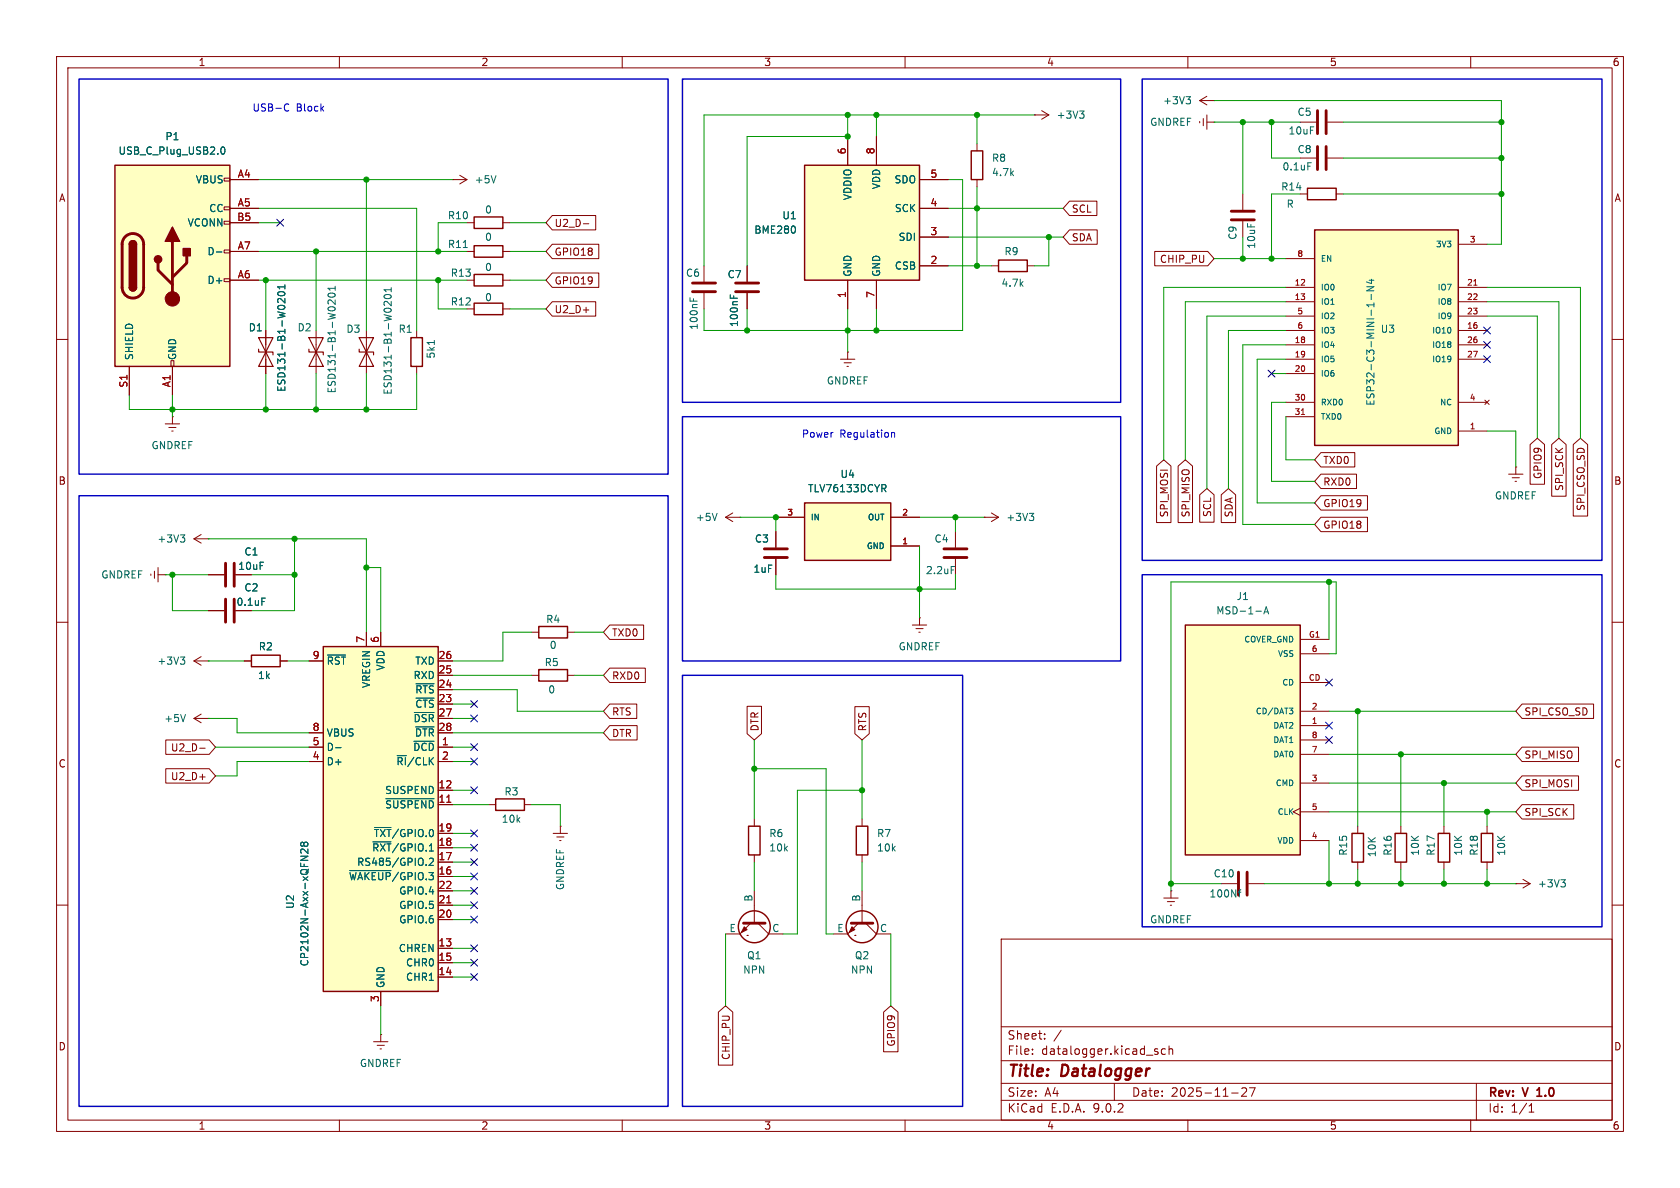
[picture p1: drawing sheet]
<svg xmlns="http://www.w3.org/2000/svg" width="297mm" height="210mm" viewBox="0 0 297 210" stroke-linecap="round" stroke-linejoin="round" font-family="sans-serif">
<defs><g id="words">
<g font-size="2.8" fill="#840000">
<text x="178" y="190.9">Title:</text>
<text x="187.7" y="190.9">Datalogger</text>
</g>
<g font-size="2.1" fill="#840000">
<text x="178" y="184">Sheet:</text>
<text x="178" y="186.7">File:</text>
<text x="184.1" y="186.7">datalogger.kicad_sch</text>
<text x="178" y="196.9">KiCad</text>
<text x="178" y="194.1">Size:</text>
<text x="184.7" y="194.1">A4</text>
<text x="185.7" y="196.9">E.D.A.</text>
<text x="193.3" y="196.9">9.0.2</text>
<text x="200" y="194.1">Date:</text>
<text x="207" y="194.1">2025-11-27</text>
<text x="263" y="194.3">Rev:</text>
<text x="263" y="196.9">Id:</text>
<text x="267.1" y="196.9">1/1</text>
<text x="269.4" y="194.3">V</text>
<text x="272.4" y="194.3">1.0</text>
</g>
<g font-size="1.8" fill="#840000">
<text x="35" y="11.9">1</text>
<text x="85" y="11.9">2</text>
<text x="135" y="11.9">3</text>
<text x="185" y="11.9">4</text>
<text x="235" y="11.9">5</text>
<text x="285" y="11.9">6</text>
<text x="10.3" y="35.9">A</text>
<text x="285.3" y="35.9">A</text>
<text x="97.9" y="40.3">U2_D-</text>
<text x="189.4" y="37.8">SCL</text>
<text x="97.9" y="45.4">GPIO18</text>
<text x="189.4" y="42.9">SDA</text>
<text x="205" y="46.7">CHIP_PU</text>
<text x="97.9" y="50.5">GPIO19</text>
<text x="97.9" y="55.6">U2_D+</text>
<text x="233.8" y="82.2">TXD0</text>
<text x="10.3" y="85.9">B</text>
<text x="233.8" y="89.9">GPIO19</text>
<text x="233.8" y="86">RXD0</text>
<text x="272.7" y="84.8" transform="rotate(-90 272.7 84.8)">GPIO9</text>
<text x="276.5" y="86.9" transform="rotate(-90 276.5 86.9)">SPI_SCK</text>
<text x="285.3" y="85.9">B</text>
<text x="206.7" y="91.6" transform="rotate(-90 206.7 91.6)">SPI_MOSI</text>
<text x="210.5" y="91.6" transform="rotate(-90 210.5 91.6)">SPI_MISO</text>
<text x="214.3" y="91.5" transform="rotate(-90 214.3 91.5)">SCL</text>
<text x="218.1" y="91.6" transform="rotate(-90 218.1 91.6)">SDA</text>
<text x="233.8" y="93.7">GPIO18</text>
<text x="280.4" y="90.4" transform="rotate(-90 280.4 90.4)">SPI_CSO_SD</text>
<text x="108.1" y="112.7">TXD0</text>
<text x="108.1" y="120.3">RXD0</text>
<text x="108.1" y="130.5">DTR</text>
<text x="108.1" y="126.7">RTS</text>
<text x="134.3" y="129.4" transform="rotate(-90 134.3 129.4)">DTR</text>
<text x="153.4" y="129.4" transform="rotate(-90 153.4 129.4)">RTS</text>
<text x="269.4" y="126.7">SPI_CSO_SD</text>
<text x="10.3" y="135.9">C</text>
<text x="30.1" y="133">U2_D-</text>
<text x="269.4" y="134.3">SPI_MISO</text>
<text x="285.3" y="135.9">C</text>
<text x="30.1" y="138.1">U2_D+</text>
<text x="269.4" y="139.4">SPI_MOSI</text>
<text x="269.4" y="144.5">SPI_SCK</text>
<text x="10.3" y="185.9">D</text>
<text x="158.4" y="185.1" transform="rotate(-90 158.4 185.1)">GPIO9</text>
<text x="285.3" y="185.9">D</text>
<text x="129.2" y="187.5" transform="rotate(-90 129.2 187.5)">CHIP_PU</text>
<text x="35" y="199.9">1</text>
<text x="85" y="199.9">2</text>
<text x="135" y="199.9">3</text>
<text x="185" y="199.9">4</text>
<text x="235" y="199.9">5</text>
<text x="285" y="199.9">6</text>
</g>
<g font-size="1.8" fill="#0000c2">
<text x="44.5" y="19.9">USB-C</text>
<text x="52.4" y="19.9">Block</text>
<text x="141.7" y="77.6">Power</text>
<text x="148.5" y="77.6">Regulation</text>
</g>
<g font-size="1.8" fill="#006464">
<text x="186.7" y="21.2">+3V3</text>
<text x="203.2" y="22.5">GNDREF</text>
<text x="205.5" y="18.6">+3V3</text>
<text x="227.7" y="24">10uF</text>
<text x="229.3" y="20.7">C5</text>
<text x="20.9" y="27.5">USB_C_Plug_USB2.0</text>
<text x="29.1" y="25">P1</text>
<text x="175.3" y="28.8">R8</text>
<text x="229.3" y="27.3">C8</text>
<text x="34.5" y="32.6">VBUS</text>
<text x="83.8" y="32.6">+5V</text>
<text x="150.7" y="35.5" transform="rotate(-90 150.7 35.5)">VDDIO</text>
<text x="155.8" y="33.5" transform="rotate(-90 155.8 33.5)">VDD</text>
<text x="158" y="32.6">SDO</text>
<text x="175.3" y="31.3">4.7k</text>
<text x="226.4" y="33.9">R14</text>
<text x="226.6" y="30.3">0.1uF</text>
<text x="33.1" y="40.2">VCONN</text>
<text x="36.9" y="37.7">CC</text>
<text x="79.1" y="39">R10</text>
<text x="85.7" y="37.9">0</text>
<text x="133.3" y="41.5">BME280</text>
<text x="138.2" y="39">U1</text>
<text x="158.1" y="37.7">SCK</text>
<text x="227.4" y="36.9">R</text>
<text x="36.6" y="45.3">D-</text>
<text x="79.1" y="44">R11</text>
<text x="85.7" y="42.8">0</text>
<text x="158.1" y="47.9">CSB</text>
<text x="158.8" y="42.8">SDI</text>
<text x="177.5" y="45.3">R9</text>
<text x="218.8" y="42.5" transform="rotate(-90 218.8 42.5)">C9</text>
<text x="222.1" y="44.1" transform="rotate(-90 222.1 44.1)">10uF</text>
<text x="36.6" y="50.4">D+</text>
<text x="79.6" y="49.1">R13</text>
<text x="85.7" y="48.1">0</text>
<text x="85.7" y="53.4">0</text>
<text x="121.2" y="49.1">C6</text>
<text x="128.5" y="49.4">C7</text>
<text x="150.7" y="49" transform="rotate(-90 150.7 49)">GND</text>
<text x="155.8" y="49" transform="rotate(-90 155.8 49)">GND</text>
<text x="176.9" y="50.9">4.7k</text>
<text x="43.9" y="58.8">D1</text>
<text x="52.5" y="58.8">D2</text>
<text x="61.1" y="59">D3</text>
<text x="70.4" y="59">R1</text>
<text x="79.6" y="54.2">R12</text>
<text x="123.5" y="58.4" transform="rotate(-90 123.5 58.4)">100nF</text>
<text x="130.7" y="57.9" transform="rotate(-90 130.7 57.9)">100nF</text>
<text x="244" y="59">U3</text>
<text x="23.7" y="63.8" transform="rotate(-90 23.7 63.8)">SHIELD</text>
<text x="31.3" y="63.8" transform="rotate(-90 31.3 63.8)">GND</text>
<text x="77.1" y="63.5" transform="rotate(-90 77.1 63.5)">5k1</text>
<text x="50.6" y="69.4" transform="rotate(-90 50.6 69.4)">ESD131-B1-W0201</text>
<text x="59.5" y="69.6" transform="rotate(-90 59.5 69.6)">ESD131-B1-W0201</text>
<text x="69.4" y="69.9" transform="rotate(-90 69.4 69.9)">ESD131-B1-W0201</text>
<text x="146.1" y="68.2">GNDREF</text>
<text x="243.2" y="71.8" transform="rotate(-90 243.2 71.8)">ESP32-C3-MINI-1-N4</text>
<text x="26.7" y="79.6">GNDREF</text>
<text x="142.7" y="87.2">TLV76133DCYR</text>
<text x="148.5" y="84.7">U4</text>
<text x="264.2" y="88.5">GNDREF</text>
<text x="122.9" y="92.3">+5V</text>
<text x="177.8" y="92.3">+3V3</text>
<text x="27.7" y="96.1">+3V3</text>
<text x="42" y="100.9">10uF</text>
<text x="43.1" y="98.4">C1</text>
<text x="133.1" y="101.4">1uF</text>
<text x="133.4" y="96.1">C3</text>
<text x="163.6" y="101.7">2.2uF</text>
<text x="165.1" y="96.1">C4</text>
<text x="17.8" y="102.5">GNDREF</text>
<text x="41.7" y="107.3">0.1uF</text>
<text x="43.1" y="104.7">C2</text>
<text x="218.5" y="106.3">J1</text>
<text x="96.4" y="110.3">R4</text>
<text x="214.9" y="108.8">MSD-1-A</text>
<text x="27.7" y="117.7">+3V3</text>
<text x="45.6" y="115.2">R2</text>
<text x="57.7" y="117.7">~{RST}</text>
<text x="68.2" y="118.6" transform="rotate(-90 68.2 118.6)">VDD</text>
<text x="73.3" y="117.7">TXD</text>
<text x="96.2" y="118">R5</text>
<text x="97.1" y="114.9">0</text>
<text x="158.8" y="115.2">GNDREF</text>
<text x="45.5" y="120.2">1k</text>
<text x="65.6" y="121.7" transform="rotate(-90 65.6 121.7)">VREGIN</text>
<text x="73" y="120.2">RXD</text>
<text x="73.3" y="122.8">~{RTS}</text>
<text x="73.3" y="125.3">~{CTS}</text>
<text x="96.8" y="122.8">0</text>
<text x="28.9" y="127.9">+5V</text>
<text x="57.7" y="130.4">VBUS</text>
<text x="73" y="127.9">~{DSR}</text>
<text x="73.3" y="130.4">~{DTR}</text>
<text x="57.7" y="132.9">D-</text>
<text x="57.7" y="135.5">D+</text>
<text x="70" y="135.5">~{RI}/CLK</text>
<text x="72.9" y="132.9">~{DCD}</text>
<text x="68" y="140.6">SUSPEND</text>
<text x="68" y="143.1">~{SUSPEND}</text>
<text x="89.1" y="140.8">R3</text>
<text x="66" y="148.2">~{TXT}/GPIO.0</text>
<text x="88.6" y="145.6">10k</text>
<text x="135.9" y="148.2">R6</text>
<text x="154.9" y="148.2">R7</text>
<text x="61.6" y="155.8">~{WAKEUP}/GPIO.3</text>
<text x="63" y="153.3">RS485/GPIO.2</text>
<text x="65.7" y="150.7">~{RXT}/GPIO.1</text>
<text x="135.9" y="150.7">10k</text>
<text x="154.9" y="150.7">10k</text>
<text x="214.5" y="155.3">C10</text>
<text x="238.4" y="151.4" transform="rotate(-90 238.4 151.4)">R15</text>
<text x="243.4" y="151.6" transform="rotate(-90 243.4 151.6)">10K</text>
<text x="246.2" y="151.4" transform="rotate(-90 246.2 151.4)">R16</text>
<text x="251.1" y="151.4" transform="rotate(-90 251.1 151.4)">10K</text>
<text x="253.8" y="151.4" transform="rotate(-90 253.8 151.4)">R17</text>
<text x="258.7" y="151.4" transform="rotate(-90 258.7 151.4)">10K</text>
<text x="261.5" y="151.4" transform="rotate(-90 261.5 151.4)">R18</text>
<text x="266.3" y="151.4" transform="rotate(-90 266.3 151.4)">10K</text>
<text x="52.2" y="160.8" transform="rotate(-90 52.2 160.8)">U2</text>
<text x="70.5" y="158.3">GPIO.4</text>
<text x="70.5" y="160.9">GPIO.5</text>
<text x="99.9" y="157.5" transform="rotate(-90 99.9 157.5)">GNDREF</text>
<text x="133.1" y="159.5" transform="rotate(-90 133.1 159.5)">B</text>
<text x="152.1" y="159.5" transform="rotate(-90 152.1 159.5)">B</text>
<text x="213.7" y="158.9">100Nf</text>
<text x="271.8" y="157.1">+3V3</text>
<text x="70.5" y="163.4">GPIO.6</text>
<text x="128.9" y="164.8">E</text>
<text x="136.4" y="164.8">C</text>
<text x="147.9" y="164.8">E</text>
<text x="155.5" y="164.8">C</text>
<text x="203.2" y="163.4">GNDREF</text>
<text x="54.7" y="170.9" transform="rotate(-90 54.7 170.9)">CP2102N-Axx-xQFN28</text>
<text x="70.4" y="168.5">CHREN</text>
<text x="71.7" y="171">CHR0</text>
<text x="71.7" y="173.6">CHR1</text>
<text x="131.3" y="172.3">NPN</text>
<text x="132" y="169.8">Q1</text>
<text x="150.3" y="172.3">NPN</text>
<text x="151" y="169.8">Q2</text>
<text x="68.2" y="174.8" transform="rotate(-90 68.2 174.8)">GND</text>
<text x="63.5" y="188.8">GNDREF</text>
</g>
<g font-size="1.8" fill="#a90000">
<text x="149.6" y="27.4" transform="rotate(-90 149.6 27.4)">6</text>
<text x="154.7" y="27.4" transform="rotate(-90 154.7 27.4)">8</text>
<text x="41.9" y="31.5">A4</text>
<text x="164.4" y="31.5">5</text>
<text x="41.8" y="39.1">B5</text>
<text x="41.9" y="36.6">A5</text>
<text x="164.4" y="36.6">4</text>
<text x="164.4" y="41.7">3</text>
<text x="41.9" y="44.2">A7</text>
<text x="164.4" y="46.7">2</text>
<text x="41.9" y="49.3">A6</text>
<text x="149.6" y="52.8" transform="rotate(-90 149.6 52.8)">1</text>
<text x="154.7" y="52.8" transform="rotate(-90 154.7 52.8)">7</text>
<text x="22.6" y="68.6" transform="rotate(-90 22.6 68.6)">S1</text>
<text x="30.2" y="68.6" transform="rotate(-90 30.2 68.6)">A1</text>
<text x="64.5" y="113.7" transform="rotate(-90 64.5 113.7)">7</text>
<text x="67.1" y="113.7" transform="rotate(-90 67.1 113.7)">6</text>
<text x="55.2" y="116.6">9</text>
<text x="77.4" y="116.6">26</text>
<text x="77.4" y="119.1">25</text>
<text x="77.4" y="121.7">24</text>
<text x="77.4" y="124.2">23</text>
<text x="55.2" y="129.3">8</text>
<text x="55.2" y="131.8">5</text>
<text x="77.4" y="126.7">27</text>
<text x="77.4" y="129.3">28</text>
<text x="78" y="131.8">1</text>
<text x="55.2" y="134.4">4</text>
<text x="78" y="134.4">2</text>
<text x="77.4" y="139.4">12</text>
<text x="77.4" y="142">11</text>
<text x="77.4" y="147.1">19</text>
<text x="77.4" y="149.6">18</text>
<text x="77.4" y="152.1">17</text>
<text x="77.4" y="154.7">16</text>
<text x="77.4" y="157.2">22</text>
<text x="77.4" y="159.8">21</text>
<text x="77.4" y="162.3">20</text>
<text x="77.4" y="167.4">13</text>
<text x="77.4" y="169.9">15</text>
<text x="77.4" y="172.5">14</text>
<text x="67.1" y="177.2" transform="rotate(-90 67.1 177.2)">3</text>
</g>
<g font-size="1.4" fill="#a90000">
<text x="229.3" y="45.5">8</text>
<text x="259.7" y="42.9">3</text>
<text x="228.8" y="50.5">12</text>
<text x="228.8" y="53.1">13</text>
<text x="259.3" y="50.5">21</text>
<text x="259.3" y="53.1">22</text>
<text x="229.3" y="55.6">5</text>
<text x="229.3" y="58.2">6</text>
<text x="259.3" y="55.6">23</text>
<text x="259.3" y="58.2">16</text>
<text x="228.8" y="60.7">18</text>
<text x="228.8" y="63.2">19</text>
<text x="228.8" y="65.8">20</text>
<text x="259.3" y="60.7">26</text>
<text x="259.3" y="63.2">27</text>
<text x="228.8" y="70.9">30</text>
<text x="259.7" y="70.9">4</text>
<text x="228.8" y="73.4">31</text>
<text x="259.7" y="75.9">1</text>
<text x="139.1" y="91.2">3</text>
<text x="159.4" y="91.2">2</text>
<text x="159.4" y="96.3">1</text>
<text x="231.3" y="112.8">G1</text>
<text x="231.8" y="115.3">6</text>
<text x="231.3" y="120.4">CD</text>
<text x="231.8" y="125.5">2</text>
<text x="231.8" y="130.6">8</text>
<text x="231.8" y="128">1</text>
<text x="231.8" y="133.1">7</text>
<text x="231.8" y="143.3">5</text>
<text x="231.8" y="138.2">3</text>
<text x="231.8" y="148.3">4</text>
</g>
<g font-size="1.4" fill="#006464">
<text x="233.4" y="46.5">EN</text>
<text x="253.7" y="43.9">3V3</text>
<text x="233.4" y="51.5">IO0</text>
<text x="254" y="51.5">IO7</text>
<text x="233.4" y="54.1">IO1</text>
<text x="233.4" y="56.6">IO2</text>
<text x="233.4" y="59.2">IO3</text>
<text x="253.1" y="59.2">IO10</text>
<text x="254" y="54.1">IO8</text>
<text x="254" y="56.6">IO9</text>
<text x="233.4" y="61.7">IO4</text>
<text x="233.4" y="64.2">IO5</text>
<text x="253.1" y="61.7">IO18</text>
<text x="253.1" y="64.2">IO19</text>
<text x="233.4" y="66.8">IO6</text>
<text x="233.4" y="71.9">RXD0</text>
<text x="254.5" y="71.9">NC</text>
<text x="233.4" y="74.4">TXD0</text>
<text x="253.4" y="76.9">GND</text>
<text x="143.3" y="92.2">IN</text>
<text x="153.3" y="92.2">OUT</text>
<text x="153.1" y="97.3">GND</text>
<text x="219.8" y="113.8">COVER_GND</text>
<text x="225.8" y="116.3">VSS</text>
<text x="226.6" y="121.4">CD</text>
<text x="221.9" y="126.5">CD/DAT3</text>
<text x="225" y="131.5">DAT1</text>
<text x="225" y="129">DAT2</text>
<text x="225" y="134.1">DAT0</text>
<text x="225.4" y="139.2">CMD</text>
<text x="225.7" y="149.3">VDD</text>
<text x="225.7" y="144.2">CLK</text>
</g>
</g></defs>
<g fill="none" stroke="#840000" stroke-width=".18">
<path d="M10 10h277v190h-277zM12 12h273v186h-273zM60 10v2M110 10v2M160 10v2M210 10v2M260 10v2M82.5 49.5h1.3M88.9 49.5h1.3M10 60h2M285 60h2M10 110h2"/>
<path d="M36.8 101.6h2.8M41.7 101.6h2.7M285 110h2M133.3 157.5v5.7M10 160h2M132.1 165.4h.1M132.7 163.2l-1.9 1.9h-2.5M134 163.2l1.9 1.9h2.5M177 166h108v32h-108zM285 160h2M60 198v2M110 198v2"/>
<path d="M160 198v2M177 194.5h108M177 191.5h108M177 187.5h108M177 181.5h108M182.5 186.3v.1M182.5 185.5v.1M184.7 183.6v.1M184.7 182.8v.1M187.6 182.1l-1.3 2M197 191.5v3M204.3 185.9l.4 .1v.2l-.2 .2h-.3"/>
<path d="M204.3 185.4l.4 .1M206 185.5l-.4-.1-.3 .3v.4l.2 .2h.5M206.7 185.5l.2-.1 .3 .1 .1 .9M206.7 184.9v1.5M210 198v2M217.7 193.2h1.2M219.5 192.4l.6-.1 .2 .1 .1 .3-.9 1.1h.9M220.9 192.3h1l-.7 1.5M260 198v2M261 191.5v6.5M270.3 196.6h.9M270.3 195.5l.4-.4v1.5"/>
</g>
<path d="M271.7 193.8h.9M271.8 192.6l-.1 .1" fill="none" stroke="#840000" stroke-width=".3"/>
<g fill="none" stroke="#840000" stroke-width=".25">
<path d="M83.8 48.5h5.1v2h-5.1z"/>
<circle cx="133.3" cy="163.8" r="2.82"/>
</g>
<path d="M39.9 99.6v4M41.4 99.6v4M131.4 163.2h3.9" fill="none" stroke="#840000" stroke-width=".51"/>
<path d="M131.6 163.8l.5 .5-1 .5z" fill="#840000" stroke="#840000" stroke-width=".18"/>
<path d="M142.2 29.2h20.4v20.3h-20.4z" fill="#ffffc2"/>
<g fill="none" stroke="#840000" stroke-width=".25">
<path d="M83.8 38.4h5.1v2h-5.1zM142.2 29.2h20.4v20.3h-20.4zM231.1 33.3h5.1v2h-5.1zM72.6 59.7h2.1v5.1h-2.1zM83.8 43.4h5.1v2.1h-5.1zM83.8 53.6h5.1v2h-5.1zM176.5 46h5.1v2h-5.1zM95.2 110.7h5.1v2.1h-5.1zM132.3 146.1h2.1v5h-2.1zM151.4 146.1h2v5h-2zM254.3 147.3h2v5.1h-2zM261.9 147.3h2v5.1h-2z"/>
<circle cx="152.4" cy="163.8" r="2.82"/>
</g>
<g fill="none" stroke="#840000" stroke-width=".18">
<path d="M184.1 19.6l1.3 .7M82.5 39.4h1.3M88.9 39.4h1.3M149.9 24.1v5.1M154.9 24.1v5.1M162.6 31.8h5M162.6 36.8h5M182.9 20.3h.1M182.9 20.3h2.5M185.4 20.3l-1.3 .8M229.9 34.3h1.2M236.2 34.3h1.3"/>
<path d="M55.9 58.4v7.6M64.8 58.4v7.6M73.7 58.4v1.3M82.5 44.5h1.3M82.5 54.6h1.3M88.9 44.5h1.3M88.9 54.6h1.3M124.5 47v2.8M124.5 51.8v2.8M132.1 47v2.8M132.1 51.8v2.8M149.9 49.5v5.1"/>
<path d="M154.9 49.5v5.1M162.6 41.9h5M162.6 47h5M175.3 47h1.2M181.6 47h1.3M73.7 64.8v1.2M148.6 63.5h2.5M149.2 64.1h1.3M149.7 64.8h.3M149.9 62.2h.1M149.9 62.2v1.3M34.3 95.3l1.3 .7"/>
<path d="M34.3 95.3h2.5M35.6 94.5l-1.3 .8M36.8 95.3h.1M26.7 101.5v.2M27.3 101v1.2M27.9 101.6h1.3M27.9 100.3v2.6M29.2 101.6h.1M34.3 116.8l1.3 .8M34.3 116.8h2.5M35.6 116.1l-1.3 .7M36.8 116.8h.1"/>
<path d="M36.8 108h2.8M41.7 108h2.7M94 111.8h1.2M100.3 111.8h1.3M34.3 127l1.3 .8M34.3 127h2.5M35.6 126.2l-1.3 .8M36.8 127h.1M133.3 144.8v1.3M133.3 151.1v1.3M152.4 144.8v1.3M152.4 151.1v1.3"/>
<path d="M152.4 157.5v5.7M255.3 146.1v1.2M255.3 152.4v1.3M262.9 146.1v1.2M262.9 152.4v1.3M151.1 165.4h.1M151.8 163.2l-1.9 1.9h-2.6M153 163.2l1.9 1.9h2.6"/>
</g>
<g fill="none" stroke="#006464" stroke-width=".18">
<path d="M190.9 19.6h.7l-.4 .5M191.4 20.1l.2 .3v.3l-.2 .2M58.1 51.9a.69 .69 0 0 1 1.2 .3 .72 .72 0 0 1-1.3-.1zM59.3 53v.8l-1-.8-.3 .3 .1 .4M59.3 50.6v.7M59.3 51h-1.3l.3 .3M68 52.2a.69 .69 0 0 1 1.2 .3 .72 .72 0 0 1-1.3-.1zM69.2 53.3v.8l-.9-.8-.4 .2 .1 .5M69.2 50.9v.7M69.2 51.2h-1.3l.4 .4M81.9 43.8h.7M122 52.6v.6"/>
<path d="M122.6 52.8v.4M129.1 52.1v.6M129.7 52.3v.4M140.6 40.2v.8M76.8 60.2v.7M31.9 94.6h.8l-.5 .4M32.4 95l.3 .3v.3l-.3 .2M31.9 116.1h.8l-.5 .5M32.4 116.6l.3 .3v.3l-.3 .2M46.3 105.7h.6M32.8 126.3l-.4 1.3"/>
</g>
<path d="M122.4 50h4.1M122.4 51.6h4.1M130 50h4.1M130 51.6h4.1M39.9 105.9v4.1M41.4 105.9v4.1M150.5 163.2h3.8" fill="none" stroke="#840000" stroke-width=".51"/>
<path d="M150.6 163.8l.5 .5-1 .5z" fill="#840000" stroke="#840000" stroke-width=".18"/>
<path d="M54.6 59.7h2.5l-1.2 2.5zM63.5 59.7h2.5l-1.2 2.5zM54.6 61.7v.5h2.5v.5M55.9 62.2l1.2 2.6h-2.5zM63.5 61.7v.5h2.5v.5M64.8 62.2l1.2 2.6h-2.5z" fill="none" stroke="#840000" stroke-width=".2"/>
<path d="M209.5 110.5h20.4v40.6h-20.4z" fill="#ffffc2"/>
<path d="M171.7 26.7h2v5.1h-2zM209.5 110.5h20.4v40.6h-20.4z" fill="none" stroke="#840000" stroke-width=".25"/>
<g fill="none" stroke="#840000" stroke-width=".18">
<path d="M172.7 25.4v1.3M172.7 31.8v1.2M229.9 115.6h5M229.9 113h5M229.9 138.4h5M229.9 133.4h5M229.9 130.8h5M229.9 128.3h5M229.9 125.7h5M229.9 120.7h5M215.9 156.2h2.8M220.7 156.2h2.8"/>
<path d="M229.9 142.9l-1.3 .6 1.3 .6M229.9 148.6h5M229.9 143.5h5M66 184.2h2.6M66.7 184.8h1.2M67.2 185.4h.2M67.3 182.9h.1M67.3 182.9v1.3"/>
</g>
<path d="M222 108h1M223.4 108.5l.5-1.2 .4 1.2M223.6 108.2h.6M227.9 125.2h.7l-.4 .4M228.4 125.6l.2 .2v.2l-.2 .2M218.9 157.7h.5M219.4 157.3l-.3 .2v1.1" fill="none" stroke="#006464" stroke-width=".18"/>
<path d="M218.9 154.2v4M220.5 154.2v4" fill="none" stroke="#840000" stroke-width=".51"/>
<path d="M57.1 114.3h20.4v61h-20.4z" fill="#ffffc2"/>
<path d="M44.4 115.8h5.1v2.1h-5.1zM57.1 114.3h20.4v61h-20.4zM95.2 118.4h5.1v2h-5.1zM87.6 141.2h5.1v2.1h-5.1zM239 147.3h2v5.1h-2zM246.6 147.3h2.1v5.1h-2.1z" fill="none" stroke="#840000" stroke-width=".25"/>
<g fill="none" stroke="#840000" stroke-width=".18">
<path d="M47 58.4v7.6M29.2 74.9h2.5M29.8 75.6h1.3M30.4 76.2h.2M30.5 73.7h.1M30.5 73.7v1.2M168.9 94v2.8M168.9 98.8v2.8M174 91.4h.1M174 91.4h2.5M175.3 90.7l1.2 .7M176.5 91.4l-1.2 .8"/>
<path d="M43.2 116.8h1.2M49.5 116.8h1.3M54.6 116.8h2.5M64.8 111.8v2.5M67.3 111.8v2.5M77.5 116.8h2.5M77.5 119.4h2.5M94 119.4h1.2M100.3 119.4h1.3M54.6 129.5h2.5M54.6 132.1h2.5M54.6 134.6h2.5"/>
<path d="M77.5 129.5h2.5M77.5 132.1h2.5M77.5 134.6h2.5M77.5 121.9h2.5M77.5 124.5h2.5M77.5 127h2.5M77.5 139.7h2.5M77.5 142.2h2.5M77.5 147.3h2.5M77.5 149.9h2.5M77.5 152.4h2.5M77.5 154.9h2.5"/>
<path d="M77.5 157.5h2.5M86.4 142.2h1.2M92.7 142.2h1.3M97.8 147.3h2.5M98.4 148h1.3M98.9 148.6h.3M99.1 146.1h.1M99.1 146.1v1.2M240 146.1v1.2M240 152.4v1.3M247.6 146.1v1.2M247.6 152.4v1.3"/>
<path d="M268 156.2h.1M268 156.2h2.5M269.2 155.4l1.3 .8M270.5 156.2l-1.3 .8M67.3 175.3v2.5M77.5 160h2.5M77.5 162.6h2.5M77.5 167.6h2.5M77.5 170.2h2.5M77.5 172.7h2.5"/>
</g>
<g fill="none" stroke="#006464" stroke-width=".18">
<path d="M49.2 51.7a.69 .69 0 0 1 1.2 .3 .72 .72 0 0 1-1.3-.1zM50.4 52.8v.8l-.9-.8-.4 .2 .1 .5M50.4 50.3v.8M50.4 50.7h-1.3l.4 .4M182 90.7h.7l-.4 .5M182.5 91.2l.2 .3v.3l-.2 .2M57.9 115.8h3.2M168.2 100.1h.6M59.3 132.2h1M73.2 131h3.5M73.2 126h3.5M73.5 128.5h3.2"/>
<path d="M73.5 120.9h3.2M73.5 123.4h3.2M53.2 151.4h1.2l-1.2 .7M53.7 149.1l-.2-.2-.3 .2v.4l.2 .1 .3-.2M53.7 149.1l.2-.2h.3l.2 .2v.4l-.2 .1-.4-.1-.1-.1M53.7 149.1v.3M54.4 150.1v.8l-.9-.8-.3 .2 .1 .5M61.8 153.9h7.3M65.9 148.8h3.2M66.2 146.3h2.9M68.2 141.2h8.5M75.3 152.9v.1"/>
<path d="M75.9 151.8l.5-.1 .2 .4-.8 .9h.8M275.9 155.5h.8l-.4 .5M276.5 156l.2 .2v.3l-.2 .3"/>
</g>
<path d="M79 141.8h.7M79 159.6h.7" fill="none" stroke="#a90000" stroke-width=".18"/>
<path d="M45.7 59.7h2.6l-1.3 2.5zM45.7 61.7v.5h2.6v.5M47 62.2l1.3 2.6h-2.6z" fill="none" stroke="#840000" stroke-width=".2"/>
<path d="M166.9 97h4M166.9 98.6h4" fill="none" stroke="#840000" stroke-width=".51"/>
<path d="M20.3 29.2h20.3v35.6h-20.3z" fill="#ffffc2"/>
<g fill="none" stroke="#840000" stroke-width=".18">
<path d="M39.6 31.5h1v.5h-1zM39.6 36.6h1v.5h-1zM39.6 39.1h1v.5h-1zM40.6 31.8h5.1M40.6 36.8h5.1M40.6 39.4h5.1M39.6 44.2h1v.5h-1zM39.6 49.3h1v.5h-1zM40.6 44.5h5.1M40.6 49.5h5.1M22.9 64.8v5.1M30.2 63.8h.5v1h-.5z"/>
<path d="M30.5 64.8v5.1M161.3 110.5h2.5M161.9 111.1h1.3M162.4 111.8h.3M162.6 109.2h.1M162.6 109.2v1.3M205.7 158.8h2.6M206.4 159.4h1.2M207 157.5h.1M207 157.5v1.3M206.9 160h.2"/>
</g>
<path d="M20.3 29.2h20.3v35.6h-20.3zM22.9 43.2a.64 .64 0 0 1 .6-.7 .64 .64 0 0 1 .6 .7M22.9 50.8a.64 .64 0 0 0 .6 .6 .64 .64 0 0 0 .6-.6" fill="none" stroke="#840000" stroke-width=".25"/>
<path d="M22.1 41.8a1.9 1.9 0 0 1 2.1-.4 1.9 1.9 0 0 1 1.2 1.8v7.6a1.91 1.91 0 0 1-1.9 1.9 1.91 1.91 0 0 1-1.9-1.9v-7.8l.2-.6zM27.9 46.5v1.3l2.6 2.5M30.5 42.7v10.1M33 45.2v1.3l-2.5 2.5" fill="none" stroke="#840000" stroke-width=".51"/>
<g fill="#840000" stroke="#840000" stroke-width=".25">
<path d="M22.9 43.2h1.2v7.6h-1.2z"/>
<path d="M23 42.7a.64 .64 0 0 1 .7-.1 .64 .64 0 0 1 .4 .6h-1.2z"/>
<path d="M22.9 50.8h1.2a.64 .64 0 0 1-.6 .6 .64 .64 0 0 1-.6-.6z"/>
<path d="M30.5 40.1l1.2 2.6h-2.5z"/>
<path d="M32.4 43.9h1.3v1.3h-1.3z"/>
<circle cx="27.9" cy="45.8" r=".63"/>
</g>
<circle cx="30.5" cy="52.8" r="1.27" fill="#840000" stroke="#840000" stroke-width=".18"/>
<path d="M39.2 26h.1a.68 .68 0 0 1 .5 .6 .68 .68 0 0 1-.5 .6 .84 .84 0 0 1-.1-1.2zM38.3 44.5h.9" fill="none" stroke="#006464" stroke-width=".18"/>
<path d="M142.2 88.9h15.3v10.2h-15.3z" fill="#ffffc2"/>
<path d="M142.2 88.9h15.3v10.2h-15.3z" fill="none" stroke="#840000" stroke-width=".25"/>
<g fill="none" stroke="#840000" stroke-width=".18">
<path d="M80 31.8h.1M80 31.8h2.5M81.3 31l1.2 .8M82.5 31.8l-1.2 .7M219.7 34.3v2.8M219.7 39.1v2.8M229.9 27.9h2.8M234.7 27.9h2.8M128.3 91.4h2.5M128.3 91.4l1.2 .8M129.5 90.7l-1.2 .7M130.8 91.4h.1"/>
<path d="M137.2 91.4h5M137.2 94v2.8M137.2 98.8v2.8M157.5 91.4h5.1M157.5 96.5h5.1M266.7 83.8h2.5M267.3 84.5h1.3M267.8 85.1h.3M268 82.6h.1M268 82.6v1.2"/>
</g>
<path d="M87.7 31.1l-.4 1.2M231.2 28.8h.6M126.8 90.7l-.5 1.3M156.2 86.3l.4 .6M156.4 85.7l.2 .2v.3l-.2 .1" fill="none" stroke="#006464" stroke-width=".18"/>
<path d="M217.7 38.9h4M217.7 37.3h4M232.9 25.9v4.1M234.4 25.9v4.1M135.1 97h4.1M135.1 98.6h4.1" fill="none" stroke="#840000" stroke-width=".51"/>
<path d="M232.4 40.6h25.4v38.1h-25.4z" fill="#ffffc2"/>
<path d="M232.4 40.6h25.4v38.1h-25.4z" fill="none" stroke="#840000" stroke-width=".25"/>
<g fill="none" stroke="#840000" stroke-width=".18">
<path d="M212.1 17.8l1.3 .7M212.1 17.8h2.5M213.4 17l-1.3 .8M214.6 17.8h.1M40.6 31.8h5.1M40.6 36.8h5.1M40.6 39.4h5.1M97.6 38.1h7.7v2.5h-7.7l-1.1-1.2zM103.1 39.6h1M149.9 24.1v5.1M154.9 24.1v5.1M162.6 31.8h5"/>
<path d="M162.6 36.8h5M189.1 35.6h4.8v2.5h-4.8l-1.1-1.3zM212.1 21.5v.2M212.7 21v1.2M213.4 21.6h1.2M213.4 20.3v2.6M214.6 21.6h.1M229.9 21.6h2.8M234.7 21.6h2.8M40.6 44.5h5.1M40.6 49.5h5.1M47 58.4v2.6"/>
<path d="M97.6 53.3h7.7v2.6h-7.7l-1.1-1.3zM97.6 43.2h8.3v2.5h-8.3l-1.1-1.2zM97.6 48.3h8.3v2.5h-8.3l-1.1-1.3zM103.1 54.8h1M132.1 47v2.8M132.1 51.8v2.8M149.9 49.5v5.1M154.9 49.5v5.1M162.6 41.9h5M162.6 47h5M189.1 40.6h4.9v2.6h-4.9l-1.1-1.3zM204.1 44.4h9.4l1.1 1.3-1.1 1.3h-9.4z"/>
<path d="M227.3 45.7h5.1M227.3 50.8h5.1M227.3 53.3h5.1M227.3 55.9h5.1M227.3 58.4h5.1M257.8 50.8h5.1M257.8 53.3h5.1M257.8 55.9h5.1M257.8 58.4h5.1M257.8 43.2h5.1M22.9 64.8v5.1M30.5 64.8v5.1"/>
<path d="M47 63.5v2.5M227.3 61h5.1M227.3 63.5h5.1M227.3 66h5.1M227.3 71.1h5.1M227.3 73.7h5.1M257.8 61h5.1M257.8 63.5h5.1M257.8 71.1h5.1M257.8 76.2h5.1M262.5 70.7l.8 .8M263.3 70.7l-.8 .8"/>
<path d="M270.5 78.6l1.3-1.1 1.3 1.1v7h-2.6zM274.3 78.6l1.3-1.1 1.3 1.1v9.1h-2.6zM278.1 78.6l1.3-1.1 1.3 1.1v12.6h-2.6zM137.2 91.4h5M137.2 94v2.8M137.2 98.8v2.8M157.5 91.4h5.1M157.5 96.5h5.1M204.5 82.4l1.2-1.1 1.3 1.1v10h-2.5zM208.3 82.4l1.2-1.1 1.3 1.1v10h-2.5zM212.1 87.5l1.3-1.1 1.2 1.1v4.8h-2.5zM215.9 87.5l1.3-1.1 1.2 1.1v4.9h-2.5z"/>
<path d="M233.5 91.4h8.2v2.6h-8.2l-1.1-1.3zM233.5 87.6h8.2v2.6h-8.2l-1.1-1.3zM233.5 83.8h6.3v2.6h-6.3l-1.1-1.3zM233.5 80h6v2.6h-6l-1.1-1.3zM36.8 108h2.8M36.8 101.6h2.8M41.7 108h2.7M41.7 101.6h2.7M43.2 116.8h1.2M49.5 116.8h1.3M54.6 116.8h2.5M64.8 111.8v2.5"/>
<path d="M67.3 111.8v2.5M77.5 116.8h2.5M77.5 119.4h2.5M107.8 110.5h6v2.5h-6l-1.1-1.2zM107.8 118.1h6.3v2.6h-6.3l-1.1-1.3zM29.3 135.9h7.7l1.1 1.3-1.1 1.2h-7.7zM29.3 130.8h7.7l1.1 1.3-1.1 1.3h-7.7zM35.3 137.3h1M35.3 132.3h1M54.6 129.5h2.5M54.6 132.1h2.5M54.6 134.6h2.5"/>
<path d="M77.5 129.5h2.5M77.5 132.1h2.5M77.5 134.6h2.5M77.5 121.9h2.5M77.5 124.5h2.5M77.5 127h2.5M77.5 139.7h2.5M107.8 128.3h4.8v2.5h-4.8l-1.1-1.3zM107.8 124.5h4.8v2.5h-4.8l-1.1-1.3zM132.1 124.9h2.5v4.8l-1.3 1.1-1.2-1.1zM151.1 124.9h2.6v4.8l-1.3 1.1-1.3-1.1zM269.1 124.5h12.6v2.5h-12.6l-1.1-1.3z"/>
<path d="M269.1 132.1h10v2.5h-10l-1.1-1.2zM269.1 137.2h10v2.5h-10l-1.1-1.3zM77.5 142.2h2.5M77.5 147.3h2.5M77.5 149.9h2.5M77.5 152.4h2.5M77.5 154.9h2.5M77.5 157.5h2.5M269.1 142.2h9.1v2.6h-9.1l-1.1-1.3zM67.3 175.3v2.5M77.5 160h2.5M77.5 162.6h2.5"/>
<path d="M77.5 167.6h2.5M77.5 170.2h2.5M77.5 172.7h2.5M127 178.9l1.3-1.1 1.2 1.1v9.4h-2.5zM156.2 178.9l1.3-1.1 1.3 1.1v7h-2.6z"/>
</g>
<path d="M260.5 50.4h.6M230.1 73.3h.5M79 141.8h.7M79 159.6h.7" fill="none" stroke="#a90000" stroke-width=".18"/>
<g fill="none" stroke="#006464" stroke-width=".18">
<path d="M209.7 17.1h.8l-.5 .5M210.2 17.6l.3 .2v.3l-.3 .3M39.2 26h.1a.68 .68 0 0 1 .5 .6 .68 .68 0 0 1-.5 .6 .84 .84 0 0 1-.1-1.2zM38.3 44.5h.9M49.2 51.7a.69 .69 0 0 1 1.2 .3 .72 .72 0 0 1-1.3-.1zM50.4 50.7h-1.3l.4 .4M50.4 52.8v.8l-.9-.8-.4 .2 .1 .5M50.4 50.3v.8M129.1 52.1v.6M129.7 52.3v.4M140.6 40.2v.8M241.6 50.7h1.3l-1.3 .7h1.3"/>
<path d="M242 49.5h.9M242.4 52v1M242.5 49.4v.7l-.9-.3M242.9 53.5v.8M242.9 53.9h-1.3l.4 .4M156.2 86.3l.4 .6M156.4 85.7l.2 .2v.3l-.2 .1M46.3 105.7h.6M57.9 115.8h3.2M59.3 132.2h1M73.2 131h3.5M73.2 126h3.5"/>
<path d="M73.5 128.5h3.2M73.5 120.9h3.2M73.5 123.4h3.2M53.2 151.4h1.2l-1.2 .7M53.7 149.1l-.2-.2-.3 .2v.4l.2 .1 .3-.2M53.7 149.1l.2-.2h.3l.2 .2v.4l-.2 .1-.4-.1-.1-.1M53.7 149.1v.3M54.4 150.1v.8l-.9-.8-.3 .2 .1 .5M61.8 153.9h7.3M65.9 148.8h3.2M66.2 146.3h2.9M68.2 141.2h8.5"/>
<path d="M75.3 152.9v.1M75.9 151.8l.5-.1 .2 .4-.8 .9h.8"/>
</g>
<path d="M232.9 19.6v4M234.4 19.6v4" fill="none" stroke="#840000" stroke-width=".51"/>
<g fill="none" stroke="#009600" stroke-width=".18">
<path d="M214.6 17.8h50.8v25.4h-2.5M45.7 36.8h28v21.6M45.7 31.8h34.3M45.7 39.4h3.8M64.8 31.8v26.6M82.5 39.4h-5v5.1M90.2 39.4h6.3M149.9 20.3v3.8h-17.8v22.9M154.9 20.3v3.8M167.6 31.8h2.6v26.6h-45.7v-3.8M167.6 36.8h20.4M172.7 20.3v5.1"/>
<path d="M172.7 33v14M182.9 20.3h-58.4v26.7M214.6 21.6h15.3M219.7 21.6v12.7M224.8 21.6v6.3h5.1M229.9 34.3h-5.1v11.4M237.5 21.6h27.9M237.5 34.3h27.9M237.5 27.9h27.9M45.7 49.5h36.8M45.7 44.5h36.8M47 49.5v8.9"/>
<path d="M55.9 44.5v13.9M77.5 49.5v5.1h5M90.2 49.5h6.3M90.2 44.5h6.3M90.2 54.6h6.3M132.1 54.6v3.8M149.9 54.6v7.6M154.9 54.6v3.8M167.6 41.9h20.4M167.6 47h7.7M185.4 41.9v5.1h-2.5M214.6 45.7h12.7"/>
<path d="M219.7 41.9v3.8M227.3 58.4h-10.1v28M227.3 50.8h-21.6v30.5M227.3 53.3h-17.8v28M227.3 55.9h-13.9v30.5M262.9 50.8h16.5v26.7M262.9 53.3h12.7v24.2M262.9 55.9h8.9v21.6M30.5 69.9v3.8M47 66v6.4M55.9 66v6.4M64.8 66v6.4"/>
<path d="M73.7 66v6.4h-50.8v-2.5M224.8 66h2.5M227.3 61h-7.6v31.7h12.7M227.3 71.1h-2.5v14h7.6M227.3 63.5h-5.1v25.4h10.2M227.3 73.7v7.6h5.1M262.9 76.2h5.1v6.4M36.8 95.3h28v16.5M52.1 95.3v12.7h-7.7M130.8 91.4h6.4v2.6M162.6 91.4h11.4M162.6 96.5v12.7"/>
<path d="M168.9 91.4v2.6M29.2 101.6h7.6M30.5 101.6v6.4h6.3M36.8 116.8h6.4M44.4 101.6h7.7M50.8 116.8h3.8M64.8 100.3h2.5v11.5M80 119.4h14M94 111.8h-5.1v5h-8.9M101.6 111.8h5.1M101.6 119.4h5.1M137.2 101.6v2.5h31.7v-2.5"/>
<path d="M234.9 115.6h1.3v-12.7h-29.2v54.6M234.9 102.9v10.1M36.8 127h5.1v2.5h12.7M38.1 132.1h16.5M54.6 134.6h-12.7v2.6h-3.8M80 134.6h3.8M80 121.9h11.4v3.8h15.3M80 132.1h3.8M80 129.5h26.7M80 127h3.8M80 139.7h3.8M80 124.5h3.8"/>
<path d="M133.3 130.8v14M133.3 135.9h12.7v29.2h1.3M152.4 139.7h-11.4v25.4h-2.6M152.4 130.8v14M234.9 125.7h33.1M234.9 138.4h33.1M234.9 133.4h33.1M240 125.7v20.4M247.6 133.4v12.7M255.3 138.4v7.7M80 142.2h6.4M80 149.9h3.8"/>
<path d="M80 147.3h3.8M80 154.9h3.8M80 152.4h3.8M80 157.5h3.8M94 142.2h5.1v3.9M133.3 152.4v5.1M152.4 152.4v5.1M207 156.2h8.9M223.5 156.2h44.5M234.9 148.6v7.6M234.9 143.5h33.1M240 153.7v2.5"/>
<path d="M247.6 153.7v2.5M255.3 153.7v2.5M262.9 143.5v2.6M262.9 153.7v2.5M67.3 177.8v5.1M80 172.7h3.8M80 167.6h3.8M80 162.6h3.8M80 170.2h3.8M80 160h3.8M128.3 165.1v12.7M157.5 165.1v12.7"/>
</g>
<g fill="none" stroke="#000084" stroke-width=".18">
<path d="M48.9 38.8l1.2 1.2M50.1 38.8l-1.2 1.2M262.3 57.8l1.2 1.2M263.5 57.8l-1.2 1.2M224.2 65.4l1.2 1.2M225.4 65.4l-1.2 1.2M262.3 60.4l1.2 1.2M262.3 62.9l1.2 1.2M263.5 60.4l-1.2 1.2M263.5 62.9l-1.2 1.2M83.2 131.5l1.2 1.2M83.2 134l1.2 1.2"/>
<path d="M83.2 123.9l1.2 1.2M83.2 139.1l1.2 1.2M83.2 126.4l1.2 1.2M84.4 131.5l-1.2 1.2M84.4 134l-1.2 1.2M84.4 123.9l-1.2 1.2M84.4 139.1l-1.2 1.2M84.4 126.4l-1.2 1.2M234.3 127.7l1.3 1.2M234.3 130.2l1.3 1.2M234.3 120l1.3 1.3M235.6 127.7l-1.3 1.2"/>
<path d="M235.6 130.2l-1.3 1.2M235.6 120l-1.3 1.3M83.2 154.3l1.2 1.2M83.2 146.7l1.2 1.2M83.2 149.3l1.2 1.2M83.2 159.4l1.2 1.2M83.2 156.9l1.2 1.2M83.2 151.8l1.2 1.2M84.4 154.3l-1.2 1.2M84.4 146.7l-1.2 1.2M84.4 149.3l-1.2 1.2M84.4 159.4l-1.2 1.2"/>
<path d="M84.4 156.9l-1.2 1.2M84.4 151.8l-1.2 1.2M83.2 172.1l1.2 1.2M83.2 162l1.2 1.2M83.2 167l1.2 1.2M83.2 169.6l1.2 1.2M84.4 172.1l-1.2 1.2M84.4 162l-1.2 1.2M84.4 167l-1.2 1.2M84.4 169.6l-1.2 1.2"/>
</g>
<path d="M50.5 18.4h.3l.3 .1M51.1 19.5l-.3 .1h-.3M157.6 76.4v.9M157.6 76.6l.2-.2 .3 .1 .1 .8" fill="none" stroke="#0000c2" stroke-width=".18"/>
<path d="M14 14h104.1v69.8h-104.1zM120.6 14h77.5v57.1h-77.5zM201.9 14h81.3v85.1h-81.3zM120.6 73.7h77.5v43.1h-77.5zM14 87.6h104.1v108h-104.1zM120.6 119.4h49.6v76.2h-49.6zM201.9 101.6h81.3v62.2h-81.3z" fill="none" stroke="#0000c2" stroke-width=".25"/>
<g fill="#009600" stroke="#009600" stroke-width=".18">
<circle cx="152.4" cy="139.7" r=".46"/>
<circle cx="133.3" cy="135.9" r=".46"/>
<circle cx="132.1" cy="58.4" r=".46"/>
<circle cx="154.9" cy="58.4" r=".46"/>
<circle cx="162.6" cy="104.1" r=".46"/>
<circle cx="172.7" cy="47" r=".46"/>
<circle cx="168.9" cy="91.4" r=".46"/>
<circle cx="149.9" cy="58.4" r=".46"/>
<circle cx="137.2" cy="91.4" r=".46"/>
<circle cx="172.7" cy="20.3" r=".46"/>
<circle cx="185.4" cy="41.9" r=".46"/>
<circle cx="149.9" cy="20.3" r=".46"/>
<circle cx="172.7" cy="36.8" r=".46"/>
<circle cx="154.9" cy="20.3" r=".46"/>
<circle cx="149.9" cy="24.1" r=".46"/>
<circle cx="64.8" cy="31.8" r=".46"/>
<circle cx="55.9" cy="44.5" r=".46"/>
<circle cx="77.5" cy="44.5" r=".46"/>
<circle cx="77.5" cy="49.5" r=".46"/>
<circle cx="47" cy="49.5" r=".46"/>
<circle cx="47" cy="72.4" r=".46"/>
<circle cx="30.5" cy="72.4" r=".46"/>
<circle cx="64.8" cy="72.4" r=".46"/>
<circle cx="55.9" cy="72.4" r=".46"/>
<circle cx="64.8" cy="100.3" r=".46"/>
<circle cx="52.1" cy="95.3" r=".46"/>
<circle cx="52.1" cy="101.6" r=".46"/>
<circle cx="30.5" cy="101.6" r=".46"/>
<circle cx="207" cy="156.2" r=".46"/>
<circle cx="234.9" cy="156.2" r=".46"/>
<circle cx="247.6" cy="156.2" r=".46"/>
<circle cx="240" cy="156.2" r=".46"/>
<circle cx="262.9" cy="156.2" r=".46"/>
<circle cx="255.3" cy="156.2" r=".46"/>
<circle cx="247.6" cy="133.4" r=".46"/>
<circle cx="262.9" cy="143.5" r=".46"/>
<circle cx="234.9" cy="102.9" r=".46"/>
<circle cx="240" cy="125.7" r=".46"/>
<circle cx="255.3" cy="138.4" r=".46"/>
<circle cx="219.7" cy="21.6" r=".46"/>
<circle cx="224.8" cy="21.6" r=".46"/>
<circle cx="219.7" cy="45.7" r=".46"/>
<circle cx="224.8" cy="45.7" r=".46"/>
<circle cx="265.4" cy="21.6" r=".46"/>
<circle cx="265.4" cy="27.9" r=".46"/>
<circle cx="265.4" cy="34.3" r=".46"/>
</g>
<use href="#words"/>
</svg>
